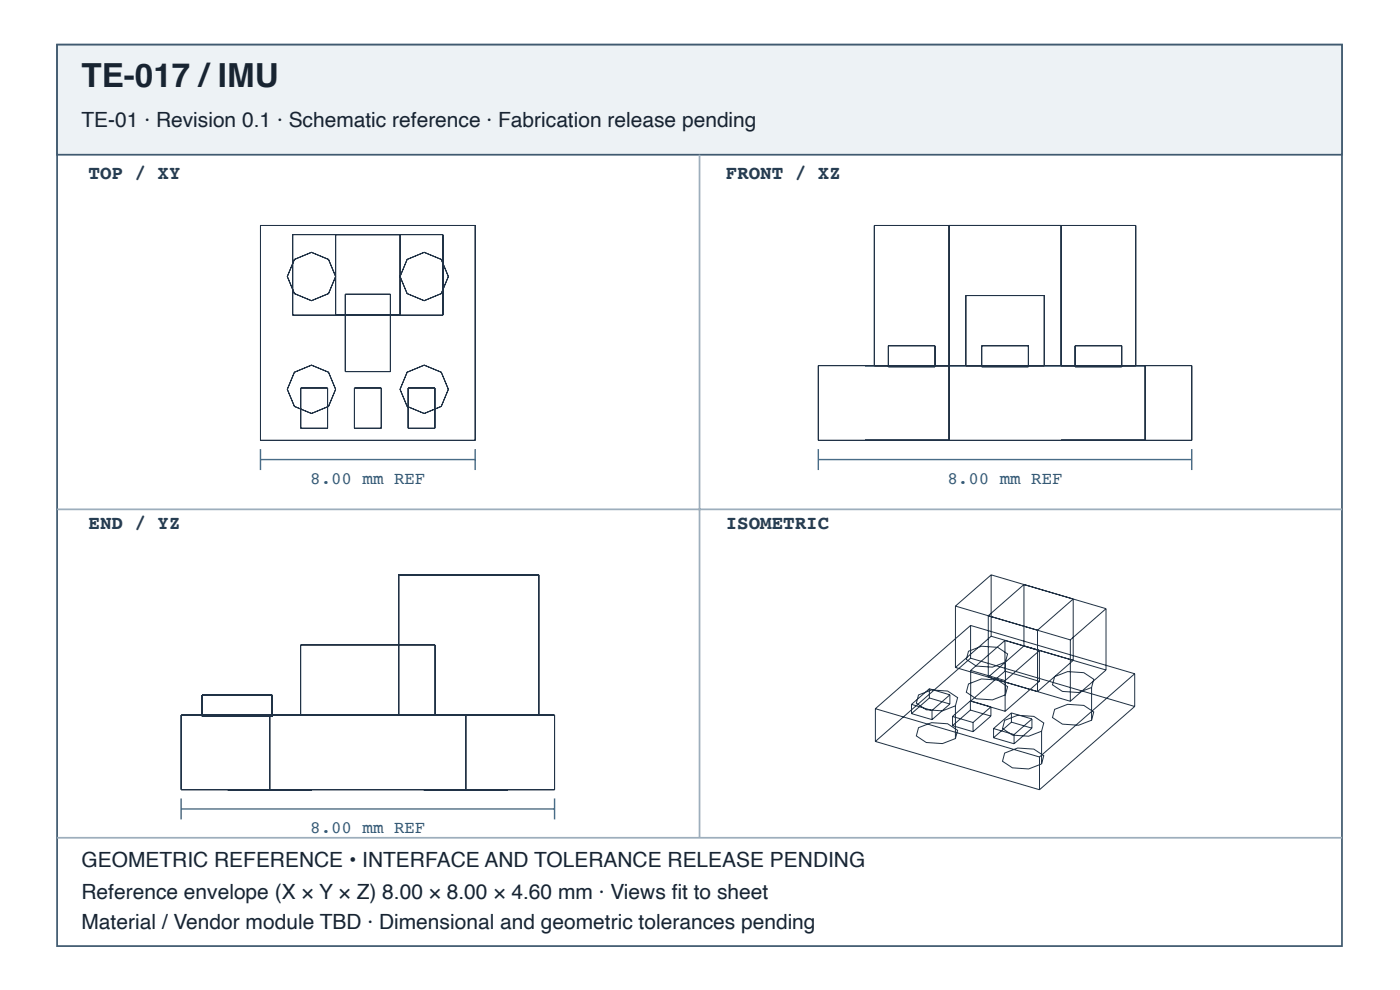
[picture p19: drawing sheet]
<svg xmlns="http://www.w3.org/2000/svg" width="297mm" height="210mm" viewBox="0 0 297 210" stroke-linecap="round" stroke-linejoin="round" font-family="sans-serif">
<defs><g id="words">
<text font-size="7" fill="#182431" x="17.3" y="18.4">TE-017 /IMU</text>
<g font-size="4.4" fill="#182431">
<text x="17.3" y="26.9">TE-01 · Revision 0.1 · Schematic reference · Fabrication release pending</text>
<text x="17.3" y="183.9">GEOMETRIC REFERENCE • INTERFACE AND TOLERANCE RELEASE PENDING</text>
<text x="17.3" y="190.6">Reference envelope (X × Y × Z) 8.00 × 8.00 × 4.60 mm · Views fi t to sheet</text>
<text x="17.3" y="196.9">Material / Vendor module TBD · Dimensional and geometric tolerances pending</text>
</g>
<g font-size="4.1" fill="#263d52">
<text x="18.8" y="38">TOP / XY</text>
<text x="154" y="38">FRONT / XZ</text>
<text x="18.8" y="112.1">END / YZ</text>
<text x="154" y="112.1">ISOMETRIC</text>
</g>
<g font-size="3.7" fill="#335b78">
<text x="65.8" y="102.6">8.00 mm REF</text>
<text x="201" y="102.6">8.00 mm REF</text>
<text x="65.8" y="176.7">8.00 mm REF</text>
</g>
</g></defs>
<path d="M12.1 9.5h272.6v191.1h-272.6z" fill="none" stroke="#405a70" stroke-width=".37"/>
<path d="M12.1 9.5h272.6v23.3h-272.6z" fill="#edf2f5"/>
<path d="M12.1 9.5h272.6v23.3h-272.6z" fill="none" stroke="#405a70" stroke-width=".37"/>
<path d="M148.4 32.8v144.8M12.1 108h272.6M12.1 177.6h272.6" fill="none" stroke="#9daebc" stroke-width=".37"/>
<g fill="none" stroke="#203246" stroke-width=".21">
<path d="M55.3 47.8h45.5v45.6h-45.5zM62.1 49.7h31.9v17.1h-31.9zM71.2 49.7v17.1M84.9 49.7v17.1M201.3 47.8v45.6M225.1 47.8v29.7M73.3 62.4h9.5v16.4h-9.5zM173.6 77.5h79.2v15.9h-79.2zM183.5 77.5h17.8zM185.5 77.5v-29.7h55.4v29.7M188.5 73.3h9.9v4.5h-9.9zM204.9 77.5v-14.8h16.6v14.8"/>
<path d="M208.3 73.3h9.9v4.5h-9.9zM225.1 77.5h17.8zM228.1 73.3h9.9v4.5h-9.9zM242.9 77.5v15.9M63.8 82.3h5.7v8.5h-5.7zM75.2 82.3h5.7v8.5h-5.7zM86.6 82.3h5.7v8.5h-5.7zM183.5 93.4h17.8zM225.1 93.4h17.8zM202.7 128.5v13M202.7 128.5l24.4 7.2M205.5 138.1l2.7-1.1 3.5 .2 2.1 1.4-.5 1.8-2.8 1-3.4-.2-2.1-1.4z"/>
<path d="M205.9 132.6l-20.2 17.7M205.9 132.6v6.9M205.9 139.5l-20.2 17.7M205.9 132.6l34.8 10.2M205.9 139.5l34.8 10.3M209.7 130.5l7.5-6.6v13l-7.5 6.7zM210.3 121.9l-7.6 6.6M210.3 121.9v13M210.3 134.9l-7.6 6.6M210.3 134.9l24.3 7.2M210.3 121.9l24.3 7.1M213.2 135.8l-7.3 6.3"/>
<path d="M213.2 135.8v6.5M213.2 135.8l7.3 2.1M220.1 133.6l7.6-6.6v13l-7.6 6.6zM220.5 137.9v6.5M220.5 137.9l-7.3 6.4M227.1 135.7v13M234.6 129l-7.5 6.7M234.6 129v13.1M38.4 151.6h79.3v15.8h-79.3zM42.9 147.4h14.8v4.4h-14.8zM48.3 151.6h17.9zM57.2 151.6v15.8"/>
<path d="M63.8 151.6v-14.9h28.5v14.9M84.6 151.6v-29.7h29.7v29.7M89.9 151.6h17.8zM98.8 151.6v15.8M185.7 150.3v6.9M185.7 157.2l34.8 10.2M185.7 150.3l34.8 10.2M193.4 149.3v2M193.4 151.3l4.3 1.3M193.4 149.3l4.3 1.3M194.9 147.3l2.7-1 3.4 .2 2.2 1.4-.5 1.7-2.8 1.1-3.4-.2-2.1-1.4zM194.9 154.3l2.7-1.1 3.4 .2 2.2 1.4-.5 1.8-2.8 1-3.4-.2-2.1-1.4z"/>
<path d="M197.2 146l4.3 1.3M197.2 146l-3.8 3.3M197.2 146v2M197.2 148l-3.8 3.3M197.2 148l4.3 1.3M197.7 150.6v2M201.5 147.3l-3.8 3.3M201.5 147.3v2M201.5 149.3l-3.8 3.3M202.1 153.8l4.3 1.3M202.1 151.9v1.9M202.1 151.9l4.3 1.3"/>
<path d="M202.7 149.6v7M202.7 141.5l24.4 7.2M205.5 145l2.7-1.1 3.5 .3 2.1 1.4-.5 1.7-2.8 1.1-3.4-.3-2.1-1.3zM205.9 148.6v1.9M205.9 148.6l-3.8 3.3M205.9 150.5l-3.8 3.3M205.9 150.5l4.3 1.3M205.9 148.6l4.3 1.3M205.9 142.1v6.5M205.9 148.6l7.3 2.2M205.9 142.1l7.3 2.2M206.4 153.2v1.9"/>
<path d="M210.2 149.9l-3.8 3.3M210.2 149.9v1.9M210.2 151.8l-3.8 3.3M210.8 156.4l4.3 1.3M210.8 154.5l4.3 1.2M210.8 154.5v1.9M213.1 152.7l2.8-1 3.4 .2 2.1 1.4-.4 1.7-2.8 1.1-3.4-.2-2.1-1.4zM213.1 159.7l2.8-1.1 3.4 .2 2.1 1.4-.4 1.8-2.8 1-3.4-.2-2.1-1.4zM213.2 142.3l-7.3 6.3M213.2 142.3l7.3 2.1M213.2 144.3v6.5M213.3 140.4v6.9"/>
<path d="M214.6 153.1l4.3 1.3M214.6 151.1l4.3 1.3M214.6 151.1l-3.8 3.4M214.6 151.1v2M214.6 153.1l-3.8 3.3M215.1 155.7v2M218.9 152.4l-3.8 3.3M218.9 152.4v2M218.9 154.4l-3.8 3.3M220.5 144.4l-7.3 6.4M221 155v7M223.7 143.5l2.8-1.1 3.4 .2 2.1 1.4-.4 1.8-2.8 1-3.4-.2-2.1-1.4z"/>
<path d="M223.7 150.4l2.8-1.1 3.4 .3 2.1 1.3-.4 1.8-2.8 1.1-3.4-.3-2.1-1.4zM231.6 145.8v6.9M234.6 142.1l-7.5 6.6M240.7 142.8l-20.2 17.7M240.7 142.8v7M240.7 149.8l-20.2 17.6M48.3 167.4h17.9zM89.9 167.4h17.8zM220.5 160.5v6.9"/>
<circle cx="66.1" cy="58.6" r="5.1"/>
<circle cx="90" cy="58.6" r="5.1"/>
<circle cx="66.1" cy="82.5" r="5.1"/>
<circle cx="90" cy="82.5" r="5.1"/>
</g>
<path d="M55.3 95.2v4.5M55.3 97.4h45.5M100.8 95.2v4.5M173.6 97.4h79.2M173.6 95.2v4.5M252.8 95.2v4.5M38.4 169.3v4.4M38.4 171.5h79.3M117.7 169.3v4.4" fill="none" stroke="#466b86" stroke-width=".3"/>
<use href="#words"/>
</svg>
